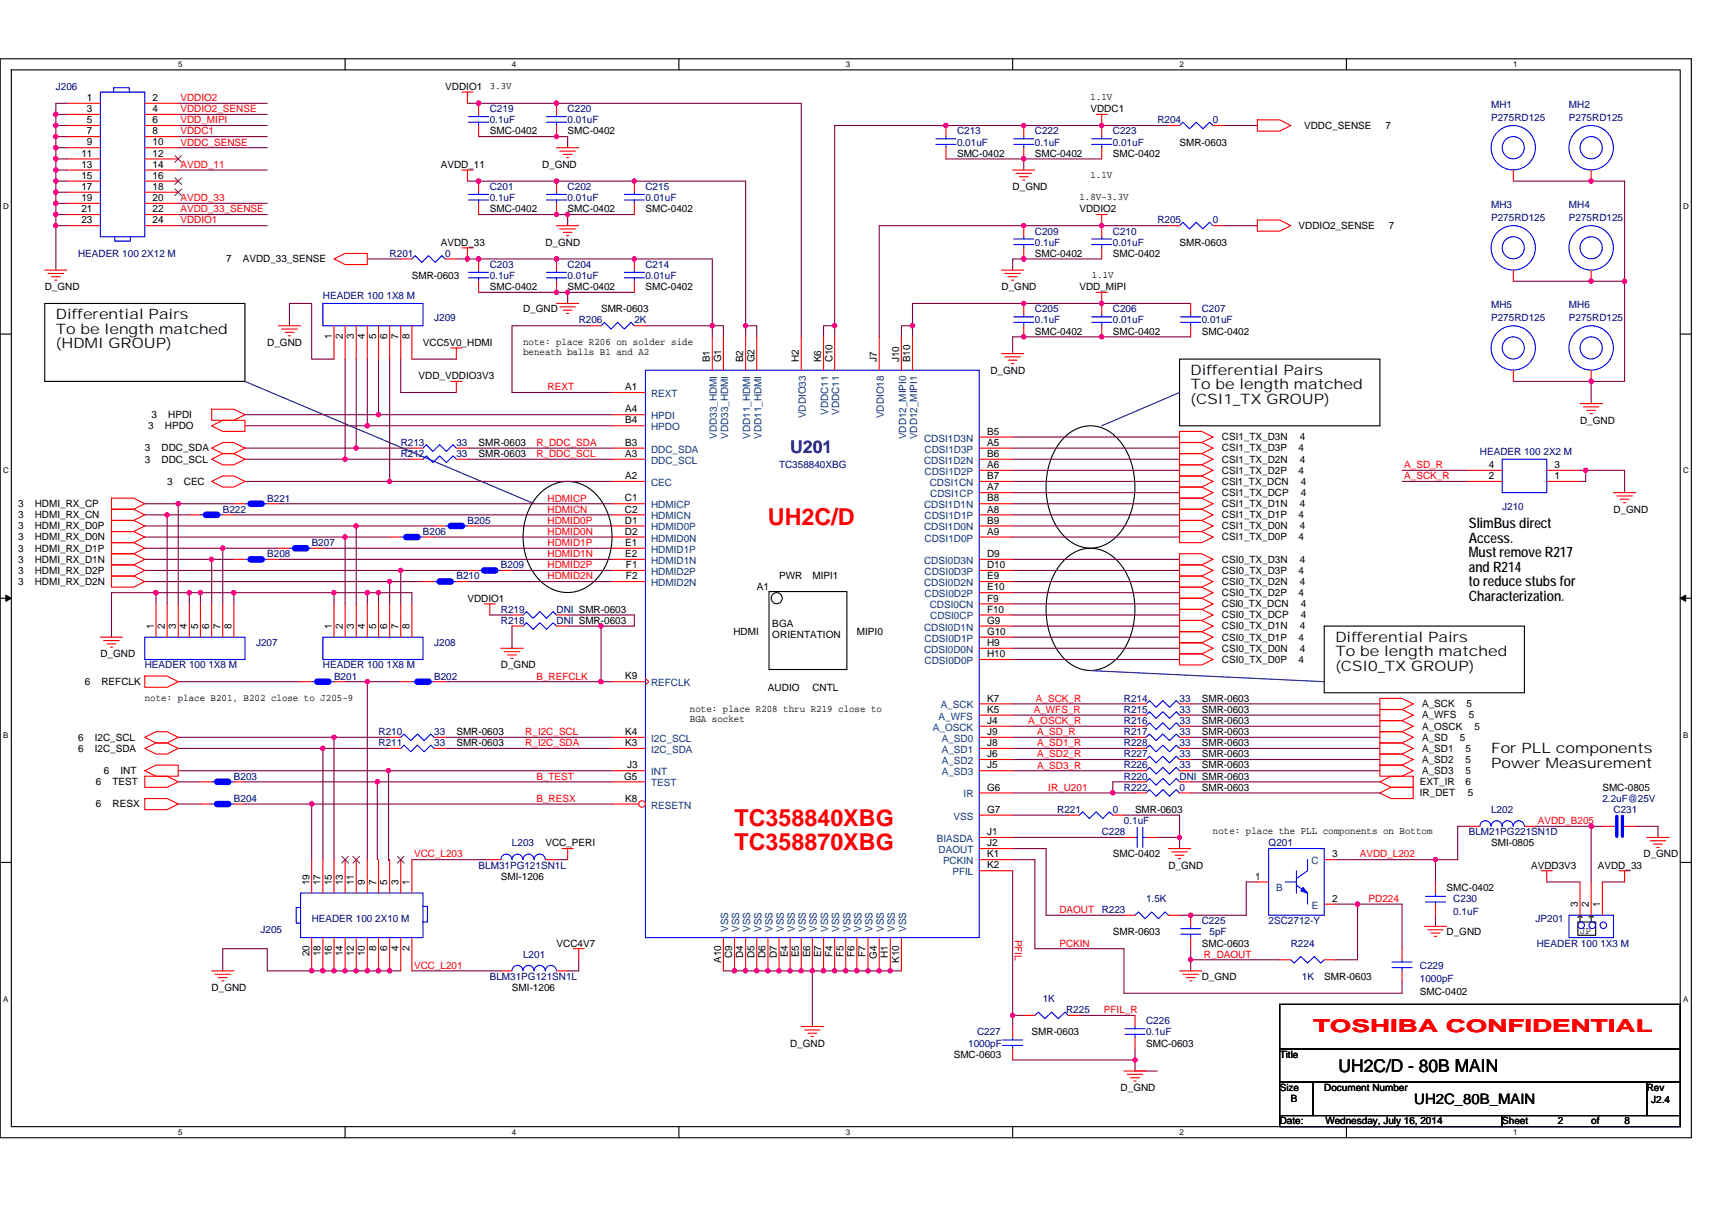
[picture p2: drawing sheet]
<svg xmlns="http://www.w3.org/2000/svg" width="297mm" height="210mm" viewBox="0 0 297 210" stroke-linecap="round" stroke-linejoin="round" font-family="sans-serif">
<defs><g id="words">
<g font-size="4" fill="#f00">
<text x="133.2" y="91.2">UH2C/D</text>
<text x="127.4" y="143.3">TC358840XBG</text>
<text x="127.4" y="147.4">TC358870XBG</text>
</g>
<text font-size="3.1" fill="#000080" x="137.1" y="78.7">U201</text>
<text font-size="3.1" fill="#f00" x="227.8" y="179">TOSHIBA CONFIDENTIAL</text>
<text font-size="3.1" x="232.3" y="186.1">UH2C/D - 80B MAIN</text>
<g font-size="2.5">
<text x="9.7" y="55.4">Differential Pairs</text>
<text x="9.7" y="57.9">To be length matched</text>
<text x="9.7" y="60.4">(HDMI GROUP)</text>
<text x="206.6" y="65.1">Differential Pairs</text>
<text x="206.6" y="67.6">To be length matched</text>
<text x="206.6" y="70.1">(CSI1_TX GROUP)</text>
<text x="254.8" y="91.6">SlimBus direct</text>
<text x="254.8" y="94.1">Access.</text>
<text x="254.8" y="96.7">Must remove R217</text>
<text x="254.8" y="99.2">and R214</text>
<text x="254.8" y="101.7">to reduce stubs for</text>
<text x="254.8" y="104.2">Characterization.</text>
<text x="231.7" y="111.4">Differential Pairs</text>
<text x="231.7" y="113.9">To be length matched</text>
<text x="231.7" y="116.4">(CSI0_TX GROUP)</text>
<text x="258.7" y="130.7">For PLL components</text>
<text x="258.7" y="133.2">Power Measurement</text>
<text x="245.4" y="191.6">UH2C_80B_MAIN</text>
</g>
<g font-size="1.7" fill="#000080">
<text x="9.7" y="15.6">J206</text>
<text x="85" y="19.5">C219</text>
<text x="85" y="21.4">0.1uF</text>
<text x="98.5" y="19.5">C220</text>
<text x="98.5" y="21.4">0.01uF</text>
<text x="166" y="23.3">C213</text>
<text x="179.6" y="23.3">C222</text>
<text x="193.1" y="23.3">C223</text>
<text x="200.8" y="21.4">R204</text>
<text x="210.5" y="21.4">0</text>
<text x="258.7" y="18.7">MH1</text>
<text x="258.7" y="21">P275RD125</text>
<text x="272.2" y="18.7">MH2</text>
<text x="272.2" y="21">P275RD125</text>
<text x="166" y="25.3">0.01uF</text>
<text x="179.6" y="25.3">0.1uF</text>
<text x="193.1" y="25.3">0.01uF</text>
<text x="85" y="33">C201</text>
<text x="85" y="34.9">0.1uF</text>
<text x="98.5" y="33">C202</text>
<text x="98.5" y="34.9">0.01uF</text>
<text x="112" y="33">C215</text>
<text x="112" y="34.9">0.01uF</text>
<text x="179.6" y="40.7">C209</text>
<text x="193.1" y="40.7">C210</text>
<text x="200.8" y="38.8">R205</text>
<text x="210.5" y="38.8">0</text>
<text x="258.7" y="36.1">MH3</text>
<text x="258.7" y="38.4">P275RD125</text>
<text x="272.2" y="36.1">MH4</text>
<text x="272.2" y="38.4">P275RD125</text>
<text x="13.5" y="44.6">HEADER 100 2X12 M</text>
<text x="67.6" y="44.6">R201</text>
<text x="77.3" y="44.6">0</text>
<text x="85" y="46.5">C203</text>
<text x="98.5" y="46.5">C204</text>
<text x="112" y="46.5">C214</text>
<text x="179.6" y="42.6">0.1uF</text>
<text x="193.1" y="42.6">0.01uF</text>
<text x="56" y="51.9">HEADER 100 1X8 M</text>
<text x="85" y="48.4">0.1uF</text>
<text x="98.5" y="48.4">0.01uF</text>
<text x="112" y="48.4">0.01uF</text>
<text x="258.7" y="53.4">MH5</text>
<text x="272.2" y="53.4">MH6</text>
<text x="75.3" y="55.8">J209</text>
<text x="100.4" y="56.1">R206</text>
<text x="110.1" y="56.1">2K</text>
<text x="179.6" y="54.2">C205</text>
<text x="179.6" y="56.1">0.1uF</text>
<text x="193.1" y="54.2">C206</text>
<text x="193.1" y="56.1">0.01uF</text>
<text x="208.5" y="54.2">C207</text>
<text x="208.5" y="56.1">0.01uF</text>
<text x="258.7" y="55.8">P275RD125</text>
<text x="272.2" y="55.8">P275RD125</text>
<text x="69.5" y="77.4">R213</text>
<text x="79.2" y="77.4">33</text>
<text x="69.5" y="79.3">R212</text>
<text x="79.2" y="79.3">33</text>
<text x="135.2" y="81.2">TC358840XBG</text>
<text x="256.8" y="78.9">HEADER 100 2X2 M</text>
<text x="38.6" y="89">B222</text>
<text x="46.4" y="87">B221</text>
<text x="260.6" y="88.6">J210</text>
<text x="54.1" y="94.7">B207</text>
<text x="73.4" y="92.8">B206</text>
<text x="81.1" y="90.9">B205</text>
<text x="46.4" y="96.7">B208</text>
<text x="79.2" y="100.5">B210</text>
<text x="86.9" y="98.6">B209</text>
<text x="86.9" y="106.3">R219</text>
<text x="96.6" y="106.3">DNI SMR-0603</text>
<text x="44.4" y="112.1">J207</text>
<text x="75.3" y="112.1">J208</text>
<text x="86.9" y="108.3">R218</text>
<text x="96.6" y="108.3">DNI SMR-0603</text>
<text x="25.1" y="116">HEADER 100 1X8 M</text>
<text x="56" y="116">HEADER 100 1X8 M</text>
<text x="58" y="117.9">B201</text>
<text x="75.3" y="117.9">B202</text>
<text x="195" y="125.6">R216</text>
<text x="195" y="121.8">R214</text>
<text x="195" y="123.7">R215</text>
<text x="204.7" y="125.6">33</text>
<text x="204.7" y="121.8">33</text>
<text x="204.7" y="123.7">33</text>
<text x="65.7" y="129.5">R211</text>
<text x="65.7" y="127.6">R210</text>
<text x="75.3" y="129.5">33</text>
<text x="75.3" y="127.6">33</text>
<text x="195" y="131.4">R227</text>
<text x="195" y="129.5">R228</text>
<text x="195" y="127.6">R217</text>
<text x="204.7" y="131.4">33</text>
<text x="204.7" y="129.5">33</text>
<text x="204.7" y="127.6">33</text>
<text x="40.6" y="135.3">B203</text>
<text x="195" y="137.2">R222</text>
<text x="195" y="135.3">R220</text>
<text x="195" y="133.3">R226</text>
<text x="204.7" y="137.2">0</text>
<text x="204.7" y="135.3">DNI SMR-0603</text>
<text x="204.7" y="133.3">33</text>
<text x="40.6" y="139.1">B204</text>
<text x="183.4" y="141.1">R221</text>
<text x="193.1" y="141.1">0</text>
<text x="195" y="143">0.1uF</text>
<text x="258.7" y="141.1">L202</text>
<text x="278" y="139.1">2.2uF@25V</text>
<text x="279.9" y="141.1">C231</text>
<text x="88.8" y="146.9">L203</text>
<text x="191.2" y="144.9">C228</text>
<text x="220.1" y="146.9">Q201</text>
<text x="254.8" y="144.9">BLM21PG221SN1D</text>
<text x="83" y="150.7">BLM31PG121SN1L</text>
<text x="45.2" y="161.9">J205</text>
<text x="54.1" y="160">HEADER 100 2X10 M</text>
<text x="191.2" y="158.5">R223</text>
<text x="198.9" y="156.5">1.5K</text>
<text x="208.5" y="160.4">C225</text>
<text x="220.1" y="160.4">2SC2712-Y</text>
<text x="252.2" y="156.5">C230</text>
<text x="252.2" y="158.8">0.1uF</text>
<text x="266.4" y="160">JP201</text>
<text x="90.8" y="166.2">L201</text>
<text x="209.9" y="162.3">5pF</text>
<text x="224" y="164.3">R224</text>
<text x="266.6" y="164.3">HEADER 100 1X3 M</text>
<text x="85" y="170">BLM31PG121SN1L</text>
<text x="180.9" y="173.9">1K</text>
<text x="225.9" y="170">1K</text>
<text x="246.4" y="168.1">C229</text>
<text x="246.4" y="170.4">1000pF</text>
<text x="169.5" y="179.7">C227</text>
<text x="185" y="175.8">R225</text>
<text x="198.9" y="177.8">C226</text>
<text x="198.9" y="179.7">0.1uF</text>
<text x="168" y="181.6">1000pF</text>
</g>
<g font-size="1.7">
<text x="15.1" y="17.5">1</text>
<text x="26.5" y="17.5">2</text>
<text x="77.3" y="15.6">VDDIO1</text>
<text x="85" y="15.4">3.3V</text>
<text x="189.2" y="17.4">1.1V</text>
<text x="15.1" y="19.5">3</text>
<text x="15.1" y="21.4">5</text>
<text x="15.1" y="23.3">7</text>
<text x="26.5" y="19.5">4</text>
<text x="26.5" y="21.4">6</text>
<text x="26.5" y="23.3">8</text>
<text x="85" y="23.3">SMC-0402</text>
<text x="98.5" y="23.3">SMC-0402</text>
<text x="189.2" y="19.5">VDDC1</text>
<text x="226.3" y="22.4">VDDC_SENSE</text>
<text x="240.4" y="22.4">7</text>
<text x="14.1" y="27.2">11</text>
<text x="14.1" y="29.1">13</text>
<text x="15.1" y="25.2">9</text>
<text x="26.5" y="25.2">10</text>
<text x="26.5" y="27.2">12</text>
<text x="26.5" y="29.1">14</text>
<text x="76.5" y="29.1">AVDD_11</text>
<text x="94" y="29.1">D_GND</text>
<text x="166" y="27.2">SMC-0402</text>
<text x="179.6" y="27.2">SMC-0402</text>
<text x="193.1" y="27.2">SMC-0402</text>
<text x="204.7" y="25.3">SMR-0603</text>
<text x="14.1" y="31">15</text>
<text x="14.1" y="33">17</text>
<text x="14.1" y="34.9">19</text>
<text x="26.5" y="31">16</text>
<text x="26.5" y="33">18</text>
<text x="26.5" y="34.9">20</text>
<text x="175.7" y="33">D_GND</text>
<text x="187.3" y="34.7">1.8V-3.3V</text>
<text x="189.2" y="30.9">1.1V</text>
<text x="14.1" y="36.8">21</text>
<text x="14.1" y="38.8">23</text>
<text x="26.5" y="36.8">22</text>
<text x="26.5" y="38.8">24</text>
<text x="85" y="36.8">SMC-0402</text>
<text x="98.5" y="36.8">SMC-0402</text>
<text x="112" y="36.8">SMC-0402</text>
<text x="187.3" y="36.8">VDDIO2</text>
<text x="225.3" y="39.7">VDDIO2_SENSE</text>
<text x="241" y="39.7">7</text>
<text x="39.2" y="45.5">7</text>
<text x="42.1" y="45.5">AVDD_33_SENSE</text>
<text x="76.5" y="42.6">AVDD_33</text>
<text x="94.6" y="42.6">D_GND</text>
<text x="179.6" y="44.6">SMC-0402</text>
<text x="193.1" y="44.6">SMC-0402</text>
<text x="204.7" y="42.6">SMR-0603</text>
<text x="7.8" y="50.4">D_GND</text>
<text x="71.5" y="48.4">SMR-0603</text>
<text x="85" y="50.4">SMC-0402</text>
<text x="98.5" y="50.4">SMC-0402</text>
<text x="112" y="50.4">SMC-0402</text>
<text x="173.8" y="50.4">D_GND</text>
<text x="187.3" y="50.4">VDD_MIPI</text>
<text x="189.4" y="48.3">1.1V</text>
<text x="57.5" y="58.8" transform="rotate(-90 57.5 58.8)">1</text>
<text x="59.5" y="58.8" transform="rotate(-90 59.5 58.8)">2</text>
<text x="61.4" y="58.8" transform="rotate(-90 61.4 58.8)">3</text>
<text x="63.3" y="58.8" transform="rotate(-90 63.3 58.8)">4</text>
<text x="65.3" y="58.8" transform="rotate(-90 65.3 58.8)">5</text>
<text x="67.2" y="58.8" transform="rotate(-90 67.2 58.8)">6</text>
<text x="69.1" y="58.8" transform="rotate(-90 69.1 58.8)">7</text>
<text x="71.1" y="58.8" transform="rotate(-90 71.1 58.8)">8</text>
<text x="90.8" y="54.2">D_GND</text>
<text x="90.8" y="59.8">note: place R206 on solder side</text>
<text x="104.3" y="54.2">SMR-0603</text>
<text x="179.6" y="58.1">SMC-0402</text>
<text x="193.1" y="58.1">SMC-0402</text>
<text x="208.5" y="58.1">SMC-0402</text>
<text x="46.4" y="60">D_GND</text>
<text x="72.6" y="65.8">VDD_VDDIO3V3</text>
<text x="73.4" y="60">VCC5V0_HDMI</text>
<text x="90.8" y="61.6">beneath balls B1 and A2</text>
<text x="123.2" y="62.9" transform="rotate(-90 123.2 62.9)">B1</text>
<text x="125.1" y="62.9" transform="rotate(-90 125.1 62.9)">G1</text>
<text x="129" y="62.9" transform="rotate(-90 129 62.9)">B2</text>
<text x="130.9" y="62.9" transform="rotate(-90 130.9 62.9)">G2</text>
<text x="138.6" y="62.9" transform="rotate(-90 138.6 62.9)">H2</text>
<text x="142.5" y="62.9" transform="rotate(-90 142.5 62.9)">K6</text>
<text x="144.4" y="62.9" transform="rotate(-90 144.4 62.9)">C10</text>
<text x="152.1" y="62.9" transform="rotate(-90 152.1 62.9)">J7</text>
<text x="156" y="62.9" transform="rotate(-90 156 62.9)">J10</text>
<text x="157.9" y="62.9" transform="rotate(-90 157.9 62.9)">B10</text>
<text x="171.8" y="64.8">D_GND</text>
<text x="108.5" y="71.6">A4</text>
<text x="108.5" y="67.7">A1</text>
<text x="25.7" y="74.5">3</text>
<text x="26.3" y="72.6">3</text>
<text x="28.6" y="74.5">HPDO</text>
<text x="29.2" y="72.6">HPDI</text>
<text x="83" y="77.4">SMR-0603</text>
<text x="108.5" y="77.4">B3</text>
<text x="108.5" y="73.5">B4</text>
<text x="171.3" y="75.4">B5</text>
<text x="171.3" y="77.4">A5</text>
<text x="212" y="76.4">CSI1_TX_D3N</text>
<text x="225.5" y="76.4">4</text>
<text x="274.1" y="73.5">D_GND</text>
<text x="25.1" y="78.3">3</text>
<text x="25.1" y="80.3">3</text>
<text x="28" y="78.3">DDC_SDA</text>
<text x="28" y="80.3">DDC_SCL</text>
<text x="83" y="79.3">SMR-0603</text>
<text x="108.5" y="83.1">A2</text>
<text x="108.5" y="79.3">A3</text>
<text x="171.3" y="79.3">B6</text>
<text x="171.3" y="83.1">B7</text>
<text x="171.3" y="81.2">A6</text>
<text x="212" y="78.3">CSI1_TX_D3P</text>
<text x="212" y="82.2">CSI1_TX_D2P</text>
<text x="212" y="80.3">CSI1_TX_D2N</text>
<text x="225.3" y="78.3">4</text>
<text x="225.3" y="82.2">4</text>
<text x="225.5" y="80.3">4</text>
<text x="258.3" y="83.1">2</text>
<text x="258.3" y="81.2">4</text>
<text x="269.7" y="83.1">1</text>
<text x="269.7" y="81.2">3</text>
<text x="3.1" y="88">3</text>
<text x="3.1" y="89.9">3</text>
<text x="6" y="88">HDMI_RX_CP</text>
<text x="6" y="89.9">HDMI_RX_CN</text>
<text x="29" y="84.1">3</text>
<text x="31.9" y="84.1">CEC</text>
<text x="108.4" y="87">C1</text>
<text x="108.4" y="88.9">C2</text>
<text x="171.3" y="85.1">A7</text>
<text x="171.3" y="87">B8</text>
<text x="171.3" y="88.9">A8</text>
<text x="212" y="84.1">CSl1_TX_DCN</text>
<text x="212" y="86.1">CSI1_TX_DCP</text>
<text x="212" y="88">CSI1_TX_D1N</text>
<text x="212" y="89.9">CSI1_TX_D1P</text>
<text x="225.3" y="89.9">4</text>
<text x="225.5" y="88">4</text>
<text x="225.7" y="84.1">4</text>
<text x="225.7" y="86.1">4</text>
<text x="279.9" y="89">D_GND</text>
<text x="3.1" y="91.9">3</text>
<text x="3.1" y="93.8">3</text>
<text x="3.1" y="95.7">3</text>
<text x="6" y="91.9">HDMI_RX_D0P</text>
<text x="6" y="93.8">HDMI_RX_D0N</text>
<text x="6" y="95.7">HDMI_RX_D1P</text>
<text x="108.4" y="90.9">D1</text>
<text x="108.4" y="92.8">D2</text>
<text x="108.5" y="94.7">E1</text>
<text x="171.3" y="90.9">B9</text>
<text x="171.3" y="92.8">A9</text>
<text x="212" y="93.8">CSI1_TX_D0P</text>
<text x="212" y="91.9">CSI1_TX_D0N</text>
<text x="225.3" y="93.8">4</text>
<text x="225.5" y="91.9">4</text>
<text x="3.1" y="99.6">3</text>
<text x="3.1" y="101.5">3</text>
<text x="3.1" y="97.6">3</text>
<text x="6" y="99.6">HDMI_RX_D2P</text>
<text x="6" y="101.5">HDMI_RX_D2N</text>
<text x="6" y="97.6">HDMI_RX_D1N</text>
<text x="108.5" y="96.7">E2</text>
<text x="108.6" y="98.6">F1</text>
<text x="108.6" y="100.5">F2</text>
<text x="135.2" y="100.5">PWR</text>
<text x="140.9" y="100.5">MIPI1</text>
<text x="171.3" y="96.7">D9</text>
<text x="171.3" y="100.5">E9</text>
<text x="171.3" y="98.6">D10</text>
<text x="212" y="97.6">CSI0_TX_D3N</text>
<text x="212" y="101.5">CSI0_TX_D2N</text>
<text x="212" y="99.6">CSI0_TX_D3P</text>
<text x="225.3" y="99.6">4</text>
<text x="225.5" y="97.6">4</text>
<text x="225.5" y="101.5">4</text>
<text x="81.1" y="104.4">VDDIO1</text>
<text x="131.3" y="102.5">A1</text>
<text x="171.3" y="106.3">F10</text>
<text x="171.3" y="104.4">F9</text>
<text x="171.3" y="102.4">E10</text>
<text x="212" y="105.4">CSl0_TX_DCN</text>
<text x="212" y="107.3">CSI0_TX_DCP</text>
<text x="212" y="103.4">CSI0_TX_D2P</text>
<text x="225.3" y="103.4">4</text>
<text x="225.7" y="105.4">4</text>
<text x="225.7" y="107.3">4</text>
<text x="26.7" y="109.2" transform="rotate(-90 26.7 109.2)">1</text>
<text x="28.6" y="109.2" transform="rotate(-90 28.6 109.2)">2</text>
<text x="30.5" y="109.2" transform="rotate(-90 30.5 109.2)">3</text>
<text x="32.4" y="109.2" transform="rotate(-90 32.4 109.2)">4</text>
<text x="34.4" y="109.2" transform="rotate(-90 34.4 109.2)">5</text>
<text x="36.3" y="109.2" transform="rotate(-90 36.3 109.2)">6</text>
<text x="38.2" y="109.2" transform="rotate(-90 38.2 109.2)">7</text>
<text x="40.2" y="109.2" transform="rotate(-90 40.2 109.2)">8</text>
<text x="57.5" y="109.2" transform="rotate(-90 57.5 109.2)">1</text>
<text x="59.5" y="109.2" transform="rotate(-90 59.5 109.2)">2</text>
<text x="61.4" y="109.2" transform="rotate(-90 61.4 109.2)">3</text>
<text x="63.3" y="109.2" transform="rotate(-90 63.3 109.2)">4</text>
<text x="65.3" y="109.2" transform="rotate(-90 65.3 109.2)">5</text>
<text x="67.2" y="109.2" transform="rotate(-90 67.2 109.2)">6</text>
<text x="69.1" y="109.2" transform="rotate(-90 69.1 109.2)">7</text>
<text x="71.1" y="109.2" transform="rotate(-90 71.1 109.2)">8</text>
<text x="127.3" y="110.2">HDMI</text>
<text x="134" y="108.8">BGA</text>
<text x="134" y="110.6">ORIENTATION</text>
<text x="148.7" y="110.2">MIPI0</text>
<text x="171.3" y="108.2">G9</text>
<text x="171.3" y="112.1">H9</text>
<text x="171.3" y="110.2">G10</text>
<text x="212" y="109.2">CSI0_TX_D1N</text>
<text x="212" y="111.2">CSI0_TX_D1P</text>
<text x="212" y="113.1">CSI0_TX_D0N</text>
<text x="225.3" y="111.2">4</text>
<text x="225.5" y="109.2">4</text>
<text x="225.5" y="113.1">4</text>
<text x="14.7" y="118.9">6</text>
<text x="17.4" y="114">D_GND</text>
<text x="17.6" y="118.9">REFCLK</text>
<text x="86.9" y="116">D_GND</text>
<text x="108.5" y="117.9">K9</text>
<text x="133.2" y="119.8">AUDIO</text>
<text x="140.9" y="119.8">CNTL</text>
<text x="171.3" y="114">H10</text>
<text x="212" y="115">CSI0_TX_D0P</text>
<text x="225.3" y="115">4</text>
<text x="25.1" y="121.6">note: place B201, B202 close to J205-9</text>
<text x="119.7" y="123.5">note: place R208 thru R219 close to</text>
<text x="119.7" y="125.3">BGA socket</text>
<text x="171.3" y="121.8">K7</text>
<text x="171.3" y="123.7">K5</text>
<text x="171.3" y="125.6">J4</text>
<text x="208.5" y="125.6">SMR-0603</text>
<text x="208.5" y="121.8">SMR-0603</text>
<text x="208.5" y="123.7">SMR-0603</text>
<text x="246.7" y="124.7">A_WFS</text>
<text x="246.7" y="122.7">A_SCK</text>
<text x="254.5" y="122.7">5</text>
<text x="254.8" y="124.7">5</text>
<text x="13.5" y="130.5">6</text>
<text x="13.5" y="128.5">6</text>
<text x="16.4" y="130.5">I2C_SDA</text>
<text x="16.4" y="128.5">I2C_SCL</text>
<text x="79.2" y="129.5">SMR-0603</text>
<text x="79.2" y="127.6">SMR-0603</text>
<text x="108.5" y="127.6">K4</text>
<text x="108.5" y="129.5">K3</text>
<text x="171.3" y="131.4">J6</text>
<text x="171.3" y="129.5">J8</text>
<text x="171.3" y="127.6">J9</text>
<text x="208.5" y="131.4">SMR-0603</text>
<text x="208.5" y="129.5">SMR-0603</text>
<text x="208.5" y="127.6">SMR-0603</text>
<text x="246.7" y="128.5">A_SD</text>
<text x="246.7" y="126.6">A_OSCK</text>
<text x="246.7" y="130.5">A_SD1</text>
<text x="253.3" y="128.5">5</text>
<text x="254.3" y="130.5">5</text>
<text x="255.8" y="126.6">5</text>
<text x="16.6" y="136.2">6</text>
<text x="18" y="134.3">6</text>
<text x="19.5" y="136.2">TEST</text>
<text x="20.9" y="134.3">INT</text>
<text x="108.3" y="135.3">G5</text>
<text x="108.8" y="133.4">J3</text>
<text x="171.3" y="137.2">G6</text>
<text x="171.3" y="133.4">J5</text>
<text x="208.5" y="137.2">SMR-0603</text>
<text x="208.5" y="133.3">SMR-0603</text>
<text x="246.4" y="136.2">EXT_IR</text>
<text x="246.7" y="134.3">A_SD3</text>
<text x="246.7" y="132.4">A_SD2</text>
<text x="254.3" y="134.3">5</text>
<text x="254.3" y="132.4">5</text>
<text x="254.3" y="136.2">6</text>
<text x="278" y="137.2">SMC-0805</text>
<text x="16.6" y="140.1">6</text>
<text x="19.5" y="140.1">RESX</text>
<text x="108.5" y="139.1">K8</text>
<text x="171.3" y="141.1">G7</text>
<text x="196.9" y="141.1">SMR-0603</text>
<text x="246.4" y="138.2">IR_DET</text>
<text x="254.7" y="138.2">5</text>
<text x="94.6" y="146.9">VCC_PERI</text>
<text x="171.3" y="144.9">J1</text>
<text x="171.3" y="146.9">J2</text>
<text x="171.3" y="148.8">K1</text>
<text x="193.1" y="148.8">SMC-0402</text>
<text x="210.5" y="144.8">note: place the PLL components on Bottom</text>
<text x="231.1" y="148.8">3</text>
<text x="258.7" y="146.9">SMI-0805</text>
<text x="285.2" y="148.8">D_GND</text>
<text x="53.7" y="153.6" transform="rotate(-90 53.7 153.6)">19</text>
<text x="55.6" y="153.6" transform="rotate(-90 55.6 153.6)">17</text>
<text x="57.5" y="153.6" transform="rotate(-90 57.5 153.6)">15</text>
<text x="59.5" y="153.6" transform="rotate(-90 59.5 153.6)">13</text>
<text x="61.4" y="153.6" transform="rotate(-90 61.4 153.6)">11</text>
<text x="63.3" y="153.6" transform="rotate(-90 63.3 153.6)">9</text>
<text x="65.3" y="153.6" transform="rotate(-90 65.3 153.6)">7</text>
<text x="67.2" y="153.6" transform="rotate(-90 67.2 153.6)">5</text>
<text x="69.1" y="153.6" transform="rotate(-90 69.1 153.6)">3</text>
<text x="71.1" y="153.6" transform="rotate(-90 71.1 153.6)">1</text>
<text x="86.9" y="152.7">SMI-1206</text>
<text x="171.3" y="150.7">K2</text>
<text x="202.7" y="150.7">D_GND</text>
<text x="217.8" y="152.7">1</text>
<text x="251" y="154.6">SMC-0402</text>
<text x="265.7" y="150.7">AVDD3V3</text>
<text x="277.2" y="150.7">AVDD_33</text>
<text x="231.1" y="156.5">2</text>
<text x="273.7" y="157.5" transform="rotate(-90 273.7 157.5)">3</text>
<text x="275.7" y="157.5" transform="rotate(-90 275.7 157.5)">2</text>
<text x="277.6" y="157.5" transform="rotate(-90 277.6 157.5)">1</text>
<text x="53.7" y="166" transform="rotate(-90 53.7 166)">20</text>
<text x="55.6" y="166" transform="rotate(-90 55.6 166)">18</text>
<text x="57.5" y="166" transform="rotate(-90 57.5 166)">16</text>
<text x="59.5" y="166" transform="rotate(-90 59.5 166)">14</text>
<text x="61.4" y="166" transform="rotate(-90 61.4 166)">12</text>
<text x="63.3" y="166" transform="rotate(-90 63.3 166)">10</text>
<text x="65.3" y="165" transform="rotate(-90 65.3 165)">8</text>
<text x="67.2" y="165" transform="rotate(-90 67.2 165)">6</text>
<text x="69.1" y="165" transform="rotate(-90 69.1 165)">4</text>
<text x="71.1" y="165" transform="rotate(-90 71.1 165)">2</text>
<text x="96.6" y="164.3">VCC4V7</text>
<text x="125.1" y="167.1" transform="rotate(-90 125.1 167.1)">A10</text>
<text x="127" y="166.3" transform="rotate(-90 127 166.3)">C9</text>
<text x="129" y="166.3" transform="rotate(-90 129 166.3)">D4</text>
<text x="130.9" y="166.3" transform="rotate(-90 130.9 166.3)">D5</text>
<text x="132.8" y="166.3" transform="rotate(-90 132.8 166.3)">D6</text>
<text x="134.8" y="166.3" transform="rotate(-90 134.8 166.3)">D7</text>
<text x="136.7" y="166.2" transform="rotate(-90 136.7 166.2)">E4</text>
<text x="138.6" y="166.2" transform="rotate(-90 138.6 166.2)">E5</text>
<text x="140.5" y="166.2" transform="rotate(-90 140.5 166.2)">E6</text>
<text x="142.5" y="166.2" transform="rotate(-90 142.5 166.2)">E7</text>
<text x="144.4" y="166.1" transform="rotate(-90 144.4 166.1)">F4</text>
<text x="146.3" y="166.1" transform="rotate(-90 146.3 166.1)">F5</text>
<text x="148.3" y="166.1" transform="rotate(-90 148.3 166.1)">F6</text>
<text x="150.2" y="166.1" transform="rotate(-90 150.2 166.1)">F7</text>
<text x="152.1" y="166.3" transform="rotate(-90 152.1 166.3)">G4</text>
<text x="154.1" y="166.3" transform="rotate(-90 154.1 166.3)">H1</text>
<text x="156" y="167.1" transform="rotate(-90 156 167.1)">K10</text>
<text x="193.1" y="162.3">SMR-0603</text>
<text x="208.5" y="164.3">SMC-0603</text>
<text x="251" y="162.3">D_GND</text>
<text x="274.1" y="162.1">JP</text>
<text x="36.7" y="172">D_GND</text>
<text x="88.8" y="172">SMI-1206</text>
<text x="208.5" y="170">D_GND</text>
<text x="229.8" y="170">SMR-0603</text>
<text x="246.4" y="172.7">SMC-0402</text>
<text x="179" y="179.7">SMR-0603</text>
<text x="137.1" y="181.6">D_GND</text>
<text x="165.5" y="183.6">SMC-0603</text>
<text x="198.9" y="181.6">SMC-0603</text>
<text x="222" y="183.6">Title</text>
<text x="194.4" y="189.3">D_GND</text>
<text x="222" y="189.3">Size</text>
<text x="224" y="191.3">B</text>
<text x="229.8" y="189.3">Document Number</text>
<text x="285.7" y="189.3">Rev</text>
<text x="286.5" y="191.5">J2.4</text>
<text x="222" y="195.1">Date:</text>
<text x="230" y="195.1">Wednesday, July 16, 2014</text>
<text x="260.6" y="195.1">Sheet</text>
<text x="270.3" y="195.1">2</text>
<text x="276.1" y="195.1">of</text>
<text x="281.9" y="195.1">8</text>
</g>
<g font-size="1.7" fill="#f00">
<text x="31.3" y="17.5">VDDIO2</text>
<text x="31.3" y="19.5">VDDIO2_SENSE</text>
<text x="31.3" y="23.3">VDDC1</text>
<text x="31.3" y="21.4">VDD_MIPI</text>
<text x="31.3" y="29.1">AVDD_11</text>
<text x="31.3" y="25.3">VDDC_SENSE</text>
<text x="31.3" y="34.9">AVDD_33</text>
<text x="31.3" y="38.8">VDDIO1</text>
<text x="31.3" y="36.9">AVDD_33_SENSE</text>
<text x="95" y="67.7">REXT</text>
<text x="93.1" y="77.4">R_DDC_SDA</text>
<text x="93.1" y="79.3">R_DDC_SCL</text>
<text x="243.6" y="83.2">A_SCK_R</text>
<text x="243.6" y="81.2">A_SD_R</text>
<text x="95" y="87">HDMICP</text>
<text x="95" y="89">HDMICN</text>
<text x="95" y="94.8">HDMID1P</text>
<text x="95" y="92.8">HDMID0N</text>
<text x="95" y="90.9">HDMID0P</text>
<text x="95" y="96.7">HDMID1N</text>
<text x="95" y="98.6">HDMID2P</text>
<text x="95" y="100.5">HDMID2N</text>
<text x="93.1" y="117.9">B_REFCLK</text>
<text x="178.4" y="125.6">A_OSCK_R</text>
<text x="179.4" y="123.7">A_WFS_R</text>
<text x="179.7" y="121.8">A_SCK_R</text>
<text x="91.1" y="129.5">R_I2C_SDA</text>
<text x="91.1" y="127.6">R_I2C_SCL</text>
<text x="179.9" y="127.6">A_SD_R</text>
<text x="179.9" y="129.5">A_SD1_R</text>
<text x="179.9" y="131.4">A_SD2_R</text>
<text x="93.1" y="135.3">B_TEST</text>
<text x="179.9" y="133.4">A_SD3_R</text>
<text x="181.9" y="137.2">IR_U201</text>
<text x="93.1" y="139.1">B_RESX</text>
<text x="266.8" y="143">AVDD_B205</text>
<text x="71.8" y="148.8">VCC_L203</text>
<text x="235.9" y="148.8">AVDD_L202</text>
<text x="183.8" y="158.5">DAOUT</text>
<text x="237.5" y="156.5">PD224</text>
<text x="176.1" y="163.1" transform="rotate(90 176.1 163.1)">PFIL</text>
<text x="183.8" y="164.3">PCKIN</text>
<text x="208.9" y="166.2">R_DAOUT</text>
<text x="71.8" y="168.1">VCC_L201</text>
<text x="191.5" y="175.8">PFIL_R</text>
</g>
<g font-size="1.7" fill="#004080">
<text x="113" y="68.9">REXT</text>
<text x="113" y="74.7">HPDO</text>
<text x="113" y="72.7">HPDI</text>
<text x="124.4" y="76.1" transform="rotate(-90 124.4 76.1)">VDD33_HDMI</text>
<text x="126.3" y="76.1" transform="rotate(-90 126.3 76.1)">VDD33_HDMI</text>
<text x="130.2" y="76.1" transform="rotate(-90 130.2 76.1)">VDD11_HDMI</text>
<text x="132.1" y="76.1" transform="rotate(-90 132.1 76.1)">VDD11_HDMI</text>
<text x="139.8" y="72.6" transform="rotate(-90 139.8 72.6)">VDDIO33</text>
<text x="143.7" y="72" transform="rotate(-90 143.7 72)">VDDC11</text>
<text x="145.6" y="72" transform="rotate(-90 145.6 72)">VDDC11</text>
<text x="153.3" y="72.6" transform="rotate(-90 153.3 72.6)">VDDIO18</text>
<text x="157.2" y="76.2" transform="rotate(-90 157.2 76.2)">VDD12_MIPI0</text>
<text x="159.1" y="76.2" transform="rotate(-90 159.1 76.2)">VDD12_MIPI1</text>
<text x="160.3" y="76.6">CDSI1D3N</text>
<text x="113" y="80.5">DDC_SCL</text>
<text x="113" y="78.5">DDC_SDA</text>
<text x="160.3" y="80.5">CDSI1D2N</text>
<text x="160.4" y="82.4">CDSI1D2P</text>
<text x="160.4" y="78.5">CDSI1D3P</text>
<text x="113" y="84.3">CEC</text>
<text x="113" y="88.2">HDMICP</text>
<text x="160.3" y="88.2">CDSI1D1N</text>
<text x="161.3" y="84.3">CDSI1CN</text>
<text x="161.4" y="86.3">CDSI1CP</text>
<text x="113" y="90.1">HDMICN</text>
<text x="113" y="92.1">HDMID0P</text>
<text x="113" y="94">HDMID0N</text>
<text x="113" y="95.9">HDMID1P</text>
<text x="160.3" y="92.1">CDSI1D0N</text>
<text x="160.4" y="94">CDSI1D0P</text>
<text x="160.4" y="90.1">CDSI1D1P</text>
<text x="113" y="97.9">HDMID1N</text>
<text x="113" y="99.8">HDMID2P</text>
<text x="113" y="101.7">HDMID2N</text>
<text x="160.3" y="97.9">CDSI0D3N</text>
<text x="160.3" y="101.7">CDSI0D2N</text>
<text x="160.4" y="99.8">CDSI0D3P</text>
<text x="160.4" y="103.6">CDSI0D2P</text>
<text x="161.3" y="105.6">CDSI0CN</text>
<text x="161.4" y="107.5">CDSI0CP</text>
<text x="160.3" y="109.4">CDSI0D1N</text>
<text x="160.3" y="113.3">CDSI0D0N</text>
<text x="160.4" y="111.4">CDSI0D1P</text>
<text x="113" y="119.1">REFCLK</text>
<text x="160.4" y="115.2">CDSI0D0P</text>
<text x="162.9" y="124.9">A_WFS</text>
<text x="163.2" y="122.9">A_SCK</text>
<text x="113" y="128.7">I2C_SCL</text>
<text x="113" y="130.7">I2C_SDA</text>
<text x="161.9" y="126.8">A_OSCK</text>
<text x="163.4" y="130.7">A_SD1</text>
<text x="163.4" y="128.7">A_SD0</text>
<text x="113" y="136.5">TEST</text>
<text x="113" y="134.5">INT</text>
<text x="163.4" y="132.6">A_SD2</text>
<text x="163.4" y="134.5">A_SD3</text>
<text x="113" y="140.3">RESETN</text>
<text x="165.4" y="142.2">VSS</text>
<text x="167.2" y="138.4">IR</text>
<text x="162.5" y="146.1">BIASDA</text>
<text x="162.9" y="148">DAOUT</text>
<text x="163.6" y="150">PCKIN</text>
<text x="227.5" y="150">C</text>
<text x="165.2" y="151.9">PFIL</text>
<text x="221.4" y="154.6">B</text>
<text x="126.3" y="161.7" transform="rotate(-90 126.3 161.7)">VSS</text>
<text x="128.2" y="161.7" transform="rotate(-90 128.2 161.7)">VSS</text>
<text x="130.2" y="161.7" transform="rotate(-90 130.2 161.7)">VSS</text>
<text x="132.1" y="161.7" transform="rotate(-90 132.1 161.7)">VSS</text>
<text x="134" y="161.7" transform="rotate(-90 134 161.7)">VSS</text>
<text x="136" y="161.7" transform="rotate(-90 136 161.7)">VSS</text>
<text x="137.9" y="161.7" transform="rotate(-90 137.9 161.7)">VSS</text>
<text x="139.8" y="161.7" transform="rotate(-90 139.8 161.7)">VSS</text>
<text x="141.7" y="161.7" transform="rotate(-90 141.7 161.7)">VSS</text>
<text x="143.7" y="161.7" transform="rotate(-90 143.7 161.7)">VSS</text>
<text x="145.6" y="161.7" transform="rotate(-90 145.6 161.7)">VSS</text>
<text x="147.5" y="161.7" transform="rotate(-90 147.5 161.7)">VSS</text>
<text x="149.5" y="161.7" transform="rotate(-90 149.5 161.7)">VSS</text>
<text x="151.4" y="161.7" transform="rotate(-90 151.4 161.7)">VSS</text>
<text x="153.3" y="161.7" transform="rotate(-90 153.3 161.7)">VSS</text>
<text x="155.3" y="161.7" transform="rotate(-90 155.3 161.7)">VSS</text>
<text x="157.2" y="161.7" transform="rotate(-90 157.2 161.7)">VSS</text>
<text x="227.6" y="157.7">E</text>
</g>
<g font-size="1.4">
<text x="30.9" y="11.7">5</text>
<text x="88.8" y="11.7">4</text>
<text x="146.7" y="11.7">3</text>
<text x="204.7" y="11.7">2</text>
<text x="262.6" y="11.7">1</text>
<text x=".5" y="36.3">D</text>
<text x="292" y="36.3">D</text>
<text x=".5" y="82.1">C</text>
<text x="292" y="82.1">C</text>
<text x=".5" y="128">B</text>
<text x="292" y="128">B</text>
<text x=".5" y="173.8">A</text>
<text x="292" y="173.8">A</text>
<text x="30.9" y="197">5</text>
<text x="88.8" y="197">4</text>
<text x="146.7" y="197">3</text>
<text x="204.7" y="197">2</text>
<text x="262.6" y="197">1</text>
</g>
</g></defs>
<path d="M0 10.2h293.5v187.2h-293.5zM2 12.1h289.5v183.4h-289.5z" fill="none" stroke="#000" stroke-width=".19"/>
<g fill="#fff">
<path d="M30.9 10.4h.8v1.6h-.8z"/>
<path d="M30.9 195.7h.8v1.6h-.8z"/>
</g>
<path d="M59.9 10.2v1.9M59.9 195.5v1.9" fill="none" stroke="#000" stroke-width=".19"/>
<g fill="#fff">
<path d="M88.8 10.4h.8v1.6h-.8z"/>
<path d="M88.8 195.7h.8v1.6h-.8z"/>
</g>
<path d="M117.8 10.2v1.9M117.8 195.5v1.9" fill="none" stroke="#000" stroke-width=".19"/>
<g fill="#fff">
<path d="M146.7 10.4h.8v1.6h-.8z"/>
<path d="M146.7 195.7h.8v1.6h-.8z"/>
</g>
<path d="M175.7 10.2v1.9M175.7 195.5v1.9" fill="none" stroke="#000" stroke-width=".19"/>
<g fill="#fff">
<path d="M204.7 10.4h.7v1.6h-.7z"/>
<path d="M204.7 195.7h.7v1.6h-.7z"/>
</g>
<path d="M233.6 10.2v1.9M233.6 195.5v1.9" fill="none" stroke="#000" stroke-width=".19"/>
<g fill="#fff">
<path d="M262.6 10.4h.7v1.6h-.7z"/>
<path d="M262.6 195.7h.7v1.6h-.7z"/>
<path d="M.5 35.1h1v1.5h-1z"/>
<path d="M292 35.1h1v1.5h-1z"/>
<path d="M.5 80.9h1v1.5h-1z"/>
<path d="M292 80.9h1v1.5h-1z"/>
</g>
<path d="M0 58h2M291.5 58h2" fill="none" stroke="#000" stroke-width=".19"/>
<g fill="#fff">
<path d="M.5 126.7h.9v1.6h-.9z"/>
<path d="M292 126.7h.9v1.6h-.9z"/>
</g>
<path d="M0 103.8h2M291.5 103.8h2" fill="none" stroke="#000" stroke-width=".19"/>
<path d="M1 103.3l1 .5-1 .6zM291.5 103.8l1-.5v1.1z" fill="#000" stroke="#000" stroke-width=".17"/>
<g fill="#fff">
<path d="M.5 172.6h.9v1.5h-.9z"/>
<path d="M292 172.6h.9v1.5h-.9z"/>
</g>
<g fill="none" stroke="#000" stroke-width=".19">
<path d="M7.8 52.7h34.7v13.5h-34.7zM184.5 76.1a6.1 6.1 0 0 1 9.4 0 13.3 13.3 0 0 1 0 16.8 6.2 6.2 0 0 1-9.8-.5 13.4 13.4 0 0 1 .4-16.3zM204.7 62.3h34.7v11.6h-34.7zM93.8 85.5a6.6 6.6 0 0 1 10.1 .9 11.3 11.3 0 0 1-.7 14.4 6.6 6.6 0 0 1-10.2-.8 11.3 11.3 0 0 1 .8-14.5zM184.5 97.4a6.1 6.1 0 0 1 9.4 0 13.3 13.3 0 0 1 0 16.7 6.1 6.1 0 0 1-9.4 0 13.3 13.3 0 0 1 0-16.7zM133.4 102.7h13.5v13.5h-13.5zM229.8 108.6h34.7v11.6h-34.7zM0 149.7h2M273.8 160h3.1v2.3h-3.1zM274.1 158.8l.4 .4M274.1 158.8l-.3 .4M274.1 158.8v1.2"/>
<path d="M276.1 158.8l.4 .4M276.1 158.8l-.4 .4M276.1 158.8v1.2M291.5 149.7h2M222 174.3h69.5v7.7h-69.5zM222 182h69.5v5.8h-69.5zM222 187.8h5.8v5.8h-5.8zM222 193.6h38.6v1.9h-38.6zM227.8 187.8h57.9v5.8h-57.9zM260.6 193.6h30.9v1.9h-30.9zM285.7 187.8h5.8v5.8h-5.8z"/>
<circle cx="134.8" cy="103.8" r=".96"/>
</g>
<path d="M42.5 66.2l50.2 21.2M204.7 68.1l-13.5 5.8M189.2 116.4l40.6 1.9" fill="none" stroke="#0000a0" stroke-width=".19"/>
<g fill="none" stroke="#800040" stroke-width=".19">
<path d="M9.7 19.9h1.9M9.7 19.9v1.9M11.6 17.9h-1.9v2M30.9 17.9h15.5M30.9 19.9h15.5M81.1 17.9h57.9v40.6M9.7 37.2h1.9M9.7 37.2v2h1.9M9.7 27.6h1.9M9.7 29.5h1.9M9.7 21.8h1.9M9.7 23.7h1.9"/>
<path d="M9.7 25.6h1.9M9.7 31.4h1.9M9.7 33.4h1.9M9.7 35.3h1.9M9.7 27.6v1.9M9.7 29.5v1.9M9.7 23.7v1.9M9.7 25.6v2M9.7 31.4v2M9.7 39.2v7.7M9.7 35.3v1.9M9.7 21.8v1.9"/>
<path d="M9.7 33.4v1.9M30.9 29.5h15.5M30.9 39.2h15.5M30.9 23.7h15.5M30.9 25.6h15.5M30.9 21.8h15.5M30.9 35.3h15.5M30.9 37.2h15.5M81.1 31.4h48.3v25.1M83 37.2h15.5M83 23.7h15.5v1.9M98.5 37.2h11.6"/>
<path d="M98.5 37.2v2M164.1 27.6h13.5M177.6 27.6v1.9M177.6 27.6h13.6M202.7 21.8h-57.9v34.7M202.7 39.2h-50.2v19.3M212.4 21.8h5.8M212.4 39.2h5.8M262.6 31.4h19.3v17.4M50.2 56.5v-3.8h3.9v9.6h3.9M63.7 44.9h5.8M79.2 44.9h44.4v11.6"/>
<path d="M98.5 50.7v2M98.5 50.7h11.6M98.5 50.7h-15.5M102.3 56.5h-13.5v11.6h17.4M112 56.5h11.6M123.6 56.5v2M123.6 56.5h1.9v2M129.4 56.5v2M129.4 56.5h1.9v2M144.8 56.5h-1.9v2M144.8 56.5v2M158.3 56.5v2"/>
<path d="M158.3 56.5h-1.9v2M191.2 44.9h-15.5v2M206.6 58.5h-30.9v2.9M206.6 52.7h-48.3v3.8M262.6 48.8h19.3M281.9 48.8v17.4h-19.3M42.5 72h23.2M42.5 73.9h21.2M42.5 79.7h17.4M42.5 77.8h19.3M59.9 62.3v17.4h11.6M61.8 77.8h9.7"/>
<path d="M61.8 62.3v15.5M63.7 62.3v11.6h42.5M65.7 62.3v9.7h40.5M67.6 62.3v21.2h-25.1M69.5 62.3v5.8h9.7M71.5 62.3h7.7M81.1 77.8h25.1M81.1 79.7h25.1M175.7 75.8h29M175.7 77.8h29M175.7 79.7h29M276.1 66.2v3.8"/>
<path d="M25.1 87.4h5.8M25.1 97.1h11.6M25.1 89.3h3.9M25.1 95.1h13.5M25.1 91.3h36.7M25.1 99h44.4M25.1 93.2h34.8M29 89.3h3.8M29 89.3v15.5M30.9 87.4h9.7M30.9 87.4v17.4M36.7 97.1h3.9"/>
<path d="M36.7 97.1v7.7M38.6 95.1h9.7M38.6 95.1v9.7M40.6 89.3h65.6M48.3 87.4h57.9M48.3 97.1h57.9M56 95.1h50.2M59.9 93.2v11.6M59.9 93.2h7.7M61.8 91.3v13.5M61.8 91.3h13.5M67.6 83.5h38.6"/>
<path d="M69.5 99v5.8M69.5 99h11.6M75.3 93.2h30.9M83 91.3h23.2M88.8 99h17.4M175.7 83.5h29M175.7 81.6h29M175.7 85.5h29M175.7 87.4h29M175.7 89.3h29M175.7 93.2h29M175.7 91.3h29"/>
<path d="M175.7 99h29M175.7 97.1h29M243.3 83.5h11.5M243.3 81.6h11.5M274.1 81.6h1M275.1 81.6v1.9h-1M275.1 81.6h6.8v3.9M25.1 100.9h42.5M27.1 102.8h5.7M27.1 102.8v2M27.1 102.8h-7.8v7.8M30.9 118.3h21.3"/>
<path d="M32.8 102.8h2M32.8 102.8v2M34.8 102.8v2M34.8 102.8h5.8M40.6 102.8h17.4M40.6 102.8v2M58 102.8v2M58 102.8h5.7M59.9 118.3h3.8M63.7 102.8v2M63.7 102.8h2M63.7 118.3v30.9"/>
<path d="M63.7 118.3h5.8M65.7 102.8h5.8v2M65.7 102.8v2M67.6 100.9v3.9M67.6 100.9h5.8M77.3 118.3h27M81.1 100.9h25.1M85 106.7h3.8M88.8 108.6v3.9M98.5 108.6h5.8M98.5 106.7h11.6v1.9h-5.8M104.3 108.6v9.7"/>
<path d="M104.3 118.3h1.9M175.7 104.8h29M175.7 108.6h29M175.7 100.9h29M175.7 106.7h29M175.7 102.8h29M175.7 112.5h29M175.7 114.4h29M175.7 110.6h29M30.9 128h27.1v21.2M30.9 139.5h3.9M30.9 135.7h3.9"/>
<path d="M30.9 129.9h25.1v19.3M30.9 133.8h36.5M42.5 135.7h23M42.5 139.5h11.6M54.1 139.5v9.7M54.1 139.5h52.1M56 129.9h11.6M58 128h9.6M77.3 129.9h28.9M77.3 128h28.9M106.2 133.8h-38.8v15.6M106.2 135.7h-40.7v13.5"/>
<path d="M175.7 128h21.2M175.7 122.2h21.2M175.7 124.1h21.2M175.7 126h21.2M175.7 129.9h21.2M175.7 131.8h21.2M175.7 133.8h21.2M175.7 137.6h17.4M193.1 137.6h3.8M196.9 135.7h-3.8v1.9M206.6 122.2h32.8M206.6 126h32.8"/>
<path d="M206.6 124.1h32.8M206.6 137.6h32.8M206.6 135.7h32.8M206.6 128h32.8M206.6 133.8h32.8M206.6 129.9h32.8M206.6 131.8h32.8M71.5 149.2h13.5M96.6 149.2h1.9M175.7 147.3h5.8v11.5h13.5M175.7 145.3h19.3M175.7 149.2h3.9v15.4h15.4v7.8h48.3v-2"/>
<path d="M175.7 141.5h9.7M175.7 151.1v25.1M195 141.5h9.7v3.8M200.8 145.3h3.9M204.7 145.3v2M218.2 153.1h-2v5.7h-11.5M231.7 149.2h17.4M231.7 156.9h3.8M235.5 156.9v9.7h-3.8M235.5 156.9h7.8v7.7M249.1 158.8v2M249.1 149.2v3.9"/>
<path d="M254.8 143.4h-1.9v5.8h-3.8M266.4 143.4h9.7M268.4 153.1h5.7M276.1 143.4v9.7M276.1 143.4h1.9M278 153.1h3.9M283.8 143.4h3.9v1.9M38.6 168.5v-3.9h7.8v3.9h23.1M71.5 168.5h15.4M100.4 166.6v1.9h-1.9M125.5 168.5h15.4M140.9 168.5h15.5"/>
<path d="M140.9 168.5v9.6M177.6 176.2h-1.9v1.9M187.3 176.2h9.6M206.6 166.6h15.4M206.6 166.6v1.9M206.6 164.6v2M175.7 183.9h21.2M196.9 182v1.9M196.9 183.9v2h3.9"/>
</g>
<g fill="#f0f" stroke="#f0f" stroke-width=".19">
<circle cx="98.5" cy="37.2" r=".38"/>
<circle cx="110" cy="44.9" r=".38"/>
<circle cx="177.6" cy="44.9" r=".38"/>
<circle cx="96.5" cy="37.2" r=".38"/>
<circle cx="110" cy="31.4" r=".38"/>
<circle cx="96.5" cy="17.9" r=".38"/>
<circle cx="276.1" cy="31.4" r=".38"/>
<circle cx="281.9" cy="48.8" r=".38"/>
<circle cx="276.1" cy="48.8" r=".38"/>
<circle cx="276.1" cy="66.2" r=".38"/>
<circle cx="158.3" cy="56.5" r=".38"/>
<circle cx="191.1" cy="39.1" r=".38"/>
<circle cx="177.6" cy="39.1" r=".38"/>
<circle cx="142.9" cy="168.5" r=".38"/>
<circle cx="140.9" cy="168.5" r=".38"/>
<circle cx="144.8" cy="168.5" r=".38"/>
<circle cx="148.7" cy="168.5" r=".38"/>
<circle cx="146.7" cy="168.5" r=".38"/>
<circle cx="150.6" cy="168.5" r=".38"/>
<circle cx="96.5" cy="44.9" r=".38"/>
<circle cx="83" cy="44.9" r=".38"/>
<circle cx="57.9" cy="168.5" r=".38"/>
<circle cx="61.8" cy="168.5" r=".38"/>
<circle cx="59.9" cy="168.5" r=".38"/>
<circle cx="65.7" cy="168.5" r=".38"/>
<circle cx="63.7" cy="168.5" r=".38"/>
<circle cx="54.1" cy="168.5" r=".38"/>
<circle cx="67.6" cy="168.5" r=".38"/>
<circle cx="56" cy="168.5" r=".38"/>
<circle cx="67.6" cy="83.5" r=".38"/>
<circle cx="54.1" cy="139.5" r=".38"/>
<circle cx="27" cy="102.8" r=".38"/>
<circle cx="40.6" cy="102.8" r=".38"/>
<circle cx="34.8" cy="102.8" r=".38"/>
<circle cx="57.9" cy="102.8" r=".38"/>
<circle cx="63.7" cy="102.8" r=".38"/>
<circle cx="65.7" cy="102.8" r=".38"/>
<circle cx="29" cy="89.3" r=".38"/>
<circle cx="59.9" cy="79.7" r=".38"/>
<circle cx="61.8" cy="77.8" r=".38"/>
<circle cx="56" cy="129.9" r=".38"/>
<circle cx="57.9" cy="127.9" r=".38"/>
<circle cx="63.7" cy="118.3" r=".38"/>
<circle cx="104.3" cy="108.6" r=".38"/>
<circle cx="104.3" cy="118.3" r=".38"/>
<circle cx="96.5" cy="31.4" r=".38"/>
<circle cx="83" cy="17.9" r=".38"/>
<circle cx="191.1" cy="52.6" r=".38"/>
<circle cx="177.6" cy="52.6" r=".38"/>
<circle cx="129.3" cy="56.5" r=".38"/>
<circle cx="144.8" cy="56.5" r=".38"/>
<circle cx="177.6" cy="27.6" r=".38"/>
<circle cx="191.1" cy="21.8" r=".38"/>
<circle cx="177.6" cy="21.8" r=".38"/>
<circle cx="137.1" cy="168.5" r=".38"/>
<circle cx="135.2" cy="168.5" r=".38"/>
<circle cx="139" cy="168.5" r=".38"/>
<circle cx="164.1" cy="21.8" r=".38"/>
<circle cx="38.6" cy="95.1" r=".38"/>
<circle cx="59.9" cy="93.2" r=".38"/>
<circle cx="67.6" cy="100.9" r=".38"/>
<circle cx="32.8" cy="102.8" r=".38"/>
<circle cx="69.5" cy="99" r=".38"/>
<circle cx="36.7" cy="97.1" r=".38"/>
<circle cx="61.8" cy="91.3" r=".38"/>
<circle cx="30.9" cy="87.4" r=".38"/>
<circle cx="193.1" cy="137.6" r=".38"/>
<circle cx="154.5" cy="168.5" r=".38"/>
<circle cx="133.2" cy="168.5" r=".38"/>
<circle cx="131.3" cy="168.5" r=".38"/>
<circle cx="129.4" cy="168.5" r=".38"/>
<circle cx="127.4" cy="168.5" r=".38"/>
<circle cx="152.5" cy="168.5" r=".38"/>
<circle cx="235.5" cy="156.9" r=".38"/>
<circle cx="206.6" cy="166.5" r=".38"/>
<circle cx="249" cy="149.2" r=".38"/>
<circle cx="196.9" cy="183.9" r=".38"/>
<circle cx="204.6" cy="145.3" r=".38"/>
<circle cx="276.1" cy="143.4" r=".38"/>
<circle cx="175.7" cy="176.2" r=".38"/>
<circle cx="191.1" cy="58.4" r=".38"/>
<circle cx="177.6" cy="58.4" r=".38"/>
<circle cx="9.7" cy="29.5" r=".38"/>
<circle cx="9.7" cy="31.4" r=".38"/>
<circle cx="9.7" cy="19.8" r=".38"/>
<circle cx="9.7" cy="21.8" r=".38"/>
<circle cx="9.7" cy="25.6" r=".38"/>
<circle cx="9.7" cy="23.7" r=".38"/>
<circle cx="9.7" cy="27.6" r=".38"/>
<circle cx="9.7" cy="33.3" r=".38"/>
<circle cx="9.7" cy="39.1" r=".38"/>
<circle cx="9.7" cy="37.2" r=".38"/>
<circle cx="9.7" cy="35.3" r=".38"/>
<circle cx="275.1" cy="81.6" r=".38"/>
<circle cx="96.5" cy="23.7" r=".38"/>
<circle cx="206.6" cy="158.8" r=".38"/>
<circle cx="67.4" cy="133.7" r=".38"/>
<circle cx="65.5" cy="135.7" r=".38"/>
<circle cx="63.7" cy="73.9" r=".38"/>
<circle cx="65.7" cy="72" r=".38"/>
<circle cx="123.6" cy="56.5" r=".38"/>
<circle cx="83" cy="31.4" r=".38"/>
<circle cx="96.5" cy="50.7" r=".38"/>
<circle cx="98.5" cy="50.7" r=".38"/>
<circle cx="81.1" cy="44.9" r=".38"/>
</g>
<g fill="none" stroke="#f00" stroke-width=".19">
<path d="M80.2 16h1.9M81.1 16v1.9M96.6 17.9v2M190.2 19.9h1.9M191.2 19.9v3.8M80.2 29.5h1.9M81.1 29.5v1.9M96.6 39.2h3.8M96.6 21.8v1.9M96.6 25.6h3.8M97.1 39.7h2.7M97.1 26.2h2.7"/>
<path d="M97.7 26.8h1.5M98.3 27.4h.4M175.7 29.5h3.9M176.3 30.1h2.7M176.9 30.7h1.5M177.4 31.2h.4M190.2 37.2h1.9M191.2 37.2v2M191.2 25.6v2M202.7 21.8h2M210.5 21.8h1.9M218.2 20.8h3.8l2 1-2 1h-3.8z"/>
<path d="M218.2 38.2h3.8l2 1-2 .9h-3.8zM262.6 29.5v1.9M276.1 29.5v1.9M7.8 46.9h3.8M8.3 47.5h2.7M8.9 48h1.6M9.5 48.6h.4M48.3 56.5h3.9M48.9 57.1h2.7M49.5 57.7h1.5M50 58.3h.4M58 56.5v5.8"/>
<path d="M58 44.9l1.9-.9h3.8v1.9h-3.8zM59.9 56.5v5.8M61.8 56.5v5.8M63.7 56.5v5.8M65.7 56.5v5.8M67.6 56.5v5.8M69.5 56.5v5.8M71.5 56.5v5.8M80.2 43h1.9M81.1 43v1.9M96.6 52.7h3.8M96.6 44.9v2"/>
<path d="M96.6 48.8v1.9M97.1 53.3h2.7M97.7 40.3h1.5M97.7 53.8h1.5M98.3 40.9h.4M98.3 54.4h.4M102.3 56.5h2M110.1 56.5h1.9M131.3 58.5v5.7M173.8 46.9h3.8M174.3 47.5h2.8M174.9 48h1.6"/>
<path d="M175.5 48.6h.4M190.2 50.7h1.9M191.2 50.7v2M262.6 46.9v1.9M36.7 77.8l1.9-1h2l1.9 1-1.9 .9h-2zM36.7 79.7l1.9-1h2l1.9 1-1.9 1h-2zM36.7 71h3.9l1.9 1-1.9 .9h-3.9zM36.7 73.9l1.9-1h3.9v2h-3.9zM78.2 66.2h2M78.2 60.4h2M79.2 66.2v1.9M79.2 60.4v1.9"/>
<path d="M106.2 79.7h5.8M106.2 77.8h5.8M106.2 73.9h5.8M106.2 72h5.8M106.2 68.1h5.8M173.8 61.4h3.8M174.3 61.9h2.8M174.9 62.5h1.6M175.5 63.1h.4M204.7 74.9h3.8l2 .9-2 1h-3.8zM204.7 76.8h3.8l2 1-2 .9h-3.8zM204.7 78.7h3.8l2 1-2 1h-3.8z"/>
<path d="M274.1 70h3.9M274.7 70.6h2.7M275.3 71.2h1.6M275.9 71.8h.4M19.3 86.4h3.9l1.9 1-1.9 1h-3.9zM19.3 88.4h3.9l1.9 .9-1.9 1h-3.9zM19.3 90.3h3.9l1.9 1-1.9 .9h-3.9zM19.3 92.2h3.9l1.9 1-1.9 1h-3.9zM19.3 98h3.9l1.9 1-1.9 1h-3.9zM19.3 100h3.9l1.9 .9-1.9 1h-3.9zM19.3 94.2h3.9l1.9 .9-1.9 1h-3.9zM19.3 96.1h3.9l1.9 1-1.9 .9h-3.9z"/>
<path d="M32.8 89.3h2M36.7 83.5l1.9-.9h2l1.9 .9-1.9 1h-2zM38.6 89.3h2M106.2 83.5h5.8M106.2 87.4h5.8M106.2 89.3h5.8M106.2 91.3h5.8M106.2 93.2h5.8M106.2 95.1h5.8M106.2 97.1h5.8M106.2 99h5.8M204.7 82.6h3.8l2 .9-2 1h-3.8z"/>
<path d="M204.7 80.7h3.8l2 .9-2 1h-3.8zM204.7 84.5h3.8l2 1-2 .9h-3.8zM204.7 86.4h3.8l2 1-2 1h-3.8zM204.7 88.4h3.8l2 .9-2 1h-3.8zM204.7 92.2h3.8l2 1-2 1h-3.8zM204.7 90.3h3.8l2 1-2 .9h-3.8zM204.7 96.1h3.8l2 1-2 .9h-3.8zM204.7 100h3.8l2 .9-2 1h-3.8zM204.7 98h3.8l2 1-2 1h-3.8zM279.9 85.5h3.9M280.5 86.1h2.7M281.1 86.6h1.5"/>
<path d="M281.7 87.2h.4M17.4 110.6h3.9M18 111.2h2.7M18.6 111.7h1.5M19.2 112.3h.3M25.1 117.3h3.9l1.9 1-1.9 1h-3.9zM84 104.8h1.9M85 104.8v1.9M86.9 112.5h3.9M87.5 113.1h2.7M88.1 113.7h1.5M88.6 114.2h.4"/>
<path d="M106.2 100.9h5.8M106.2 118.3h5.8M112 117.7l.6 .6-.6 .6M204.7 103.8h3.8l2 1-2 .9h-3.8zM204.7 107.7h3.8l2 .9-2 1h-3.8zM204.7 105.7h3.8l2 1-2 1h-3.8zM204.7 101.9h3.8l2 .9-2 1h-3.8zM204.7 113.5h3.8l2 .9-2 1h-3.8zM204.7 109.6h3.8l2 1-2 .9h-3.8zM204.7 111.5h3.8l2 1-2 1h-3.8zM25.1 134.7h3.9l1.9 1-1.9 .9h-3.9zM25.1 138.6h3.9l1.9 .9-1.9 1h-3.9z"/>
<path d="M25.1 133.8l2-1h3.8v1.9h-3.8zM25.1 129.9l2-1h1.9l1.9 1-1.9 1h-1.9zM25.1 128l2-1h1.9l1.9 1-1.9 .9h-1.9zM34.8 139.5h1.9M40.6 139.5h1.9M67.6 129.9h1.9M67.6 128h1.9M75.3 129.9h2M75.3 128h2M106.2 135.7h5.8M106.2 133.8h5.8M169.9 131.8h5.8"/>
<path d="M169.9 137.6h5.8M169.9 129.9h5.8M196.9 131.8h2M196.9 137.6h2M196.9 129.9h2M196.9 126h2M204.7 131.8h1.9M204.7 137.6h1.9M204.7 129.9h1.9M204.7 126h1.9M239.4 127h3.9l1.9 1-1.9 .9h-3.9zM239.4 123.1h3.9l1.9 1-1.9 1h-3.9z"/>
<path d="M239.4 121.2h3.9l1.9 1-1.9 .9h-3.9zM239.4 137.6l1.9-1h3.9v2h-3.9zM239.4 135.7l1.9-1h3.9v1.9h-3.9zM239.4 125.1h3.9l1.9 .9-1.9 1h-3.9zM239.4 132.8h3.9l1.9 1-1.9 .9h-3.9zM239.4 128.9h3.9l1.9 1-1.9 1h-3.9zM239.4 130.9h3.9l1.9 .9-1.9 1h-3.9zM97.5 147.3h2M98.5 147.3v1.9M169.9 145.3h5.8M185.4 141.5h1.9M193.1 141.5h1.9"/>
<path d="M195 145.3h1.9M198.9 145.3h1.9M202.7 147.3h3.9M203.3 147.8h2.7M203.9 148.4h1.5M204.5 149h.3M267.4 151.1h1.9M268.4 151.1v2M274.1 153.1v5.7M276.1 153.1v5.7M278 153.1v5.7M280.9 151.1h1.9"/>
<path d="M281.9 151.1v2M285.7 145.3h3.9M286.3 145.9h2.7M286.9 146.5h1.5M287.5 147.1h.4M36.7 168.5h3.9M37.3 169.1h2.7M37.9 169.7h1.5M38.5 170.2h.3M99.5 164.6h1.9M100.4 164.6v2M139 178.1h3.9"/>
<path d="M139.6 178.7h2.7M140.2 179.3h1.5M140.8 179.9h.4M175.7 178.1v2M204.7 168.5h3.8M205.2 169.1h2.7M205.8 169.7h1.6M206.4 170.2h.4M247.1 160.8h3.9M247.7 161.4h2.7M248.3 161.9h1.5M248.9 162.5h.4"/>
<path d="M175.7 182v1.9M195 185.9h3.9M195.6 186.4h2.7M196.2 187h1.5M196.7 187.6h.4"/>
</g>
<g fill="none" stroke="#00f" stroke-width=".19">
<path d="M96.6 19.9v.3M94.8 21.2h3.5M94.8 20.2h3.5M96.6 21.2v.6M189.4 25.1h3.5M189.4 24.1h3.5M191.2 23.7v.4M191.2 25.1v.5M204.7 21.8l.5-.6 1.2 1.2 1.2-1.2 1.1 1.2 1.2-1.2 .6 .6M56 52.7h17.4v3.8h-17.4zM94.8 48.2h3.5M94.8 47.3h3.5"/>
<path d="M96.6 46.9v.4M96.6 48.2v.6M104.3 56.5l.6-.6 1.1 1.2 1.2-1.2 1.1 1.2 1.2-1.2 .6 .6M112 64.2h57.9v98.5h-57.9zM34.8 89.3h.4M38.3 89.3h.3M36.7 139.5h.4M40.2 139.5h.4M69.5 129.9l.6-.6 1.2 1.2 1.1-1.2 1.2 1.2 1.1-1.2 .6 .6M69.5 128l.6-.6 1.2 1.1 1.1-1.1 1.2 1.1 1.1-1.1 .6 .6M198.9 131.8l.5-.6 1.2 1.2 1.2-1.2 1.1 1.2 1.2-1.2 .6 .6M198.9 137.6l.5-.6 1.2 1.2 1.2-1.2 1.1 1.2 1.2-1.2 .6 .6"/>
<path d="M198.9 129.9l.5-.6 1.2 1.2 1.2-1.2 1.1 1.2 1.2-1.2 .6 .6M198.9 126l.5-.6 1.2 1.2 1.2-1.2 1.1 1.2 1.2-1.2 .6 .6M187.3 141.5l.6-.6 1.1 1.1 1.2-1.1 1.1 1.1 1.2-1.1 .6 .6M196.9 145.3h.4M197.3 143.6v3.5M198.3 145.3h.6M198.3 143.6v3.5M272.2 158.8h7.7v3.9h-7.7zM174 181.4h3.4M174 180.5h3.4M175.7 180.1v.4M175.7 181.4v.6"/>
<circle cx="262.5" cy="25.6" r="1.92"/>
<circle cx="262.6" cy="25.6" r="3.8"/>
<circle cx="276.1" cy="25.6" r="1.93"/>
<circle cx="276.1" cy="25.6" r="3.9"/>
<circle cx="262.6" cy="43" r="3.8"/>
<circle cx="262.6" cy="43" r="1.92"/>
<circle cx="274.3" cy="160.6" r=".57"/>
<circle cx="276.3" cy="160.6" r=".57"/>
<circle cx="278.2" cy="160.6" r=".57"/>
</g>
<path d="M35.7 89.3h2M37.7 139.5h1.9" fill="none" stroke="#00f" stroke-width="1.1"/>
<circle cx="111.4" cy="139.5" r=".57" fill="#fff" stroke="#f00" stroke-width=".19"/>
<g fill="none" stroke="#f00" stroke-width=".19">
<path d="M11.6 17.9h5.8M11.6 19.9h5.8M25.1 17.9h5.8M25.1 19.9h5.8M83 17.9v2M11.6 21.8h5.8M11.6 23.7h5.8M11.6 25.6h5.8M11.6 27.6h5.8M11.6 29.5h5.8M11.6 31.4h5.8M11.6 33.4h5.8"/>
<path d="M11.6 35.3h5.8M11.6 37.2h5.8M11.6 39.2h5.8M25.1 21.8h5.8M25.1 23.7h5.8M25.1 25.6h5.8M25.1 27.6h5.8M25.1 29.5h5.8M25.1 31.4h5.8M25.1 33.4h5.8M25.1 35.3h5.8M25.1 37.2h5.8"/>
<path d="M25.1 39.2h5.8M83 21.8v1.9M83 31.4v2M83 35.3v1.9M96.6 31.4v2M96.6 35.3v1.9M110.1 31.4v2M110.1 35.3v1.9M164.1 21.8v1.9M164.1 25.6v2M177.6 39.2v1.9M177.6 21.8v1.9"/>
<path d="M177.6 25.6v2M191.2 39.2v1.9M202.7 39.2h2M210.5 39.2h1.9M69.5 44.9h2M77.3 44.9h1.9M83 44.9v2M83 48.8v1.9M110.1 44.9v2M110.1 48.8v1.9M123.6 58.5v5.7M125.5 58.5v5.7"/>
<path d="M129.4 58.5v5.7M139 58.5v5.7M142.9 58.5v5.7M144.8 58.5v5.7M152.5 58.5v5.7M156.4 58.5v5.7M158.3 58.5v5.7M177.6 43v1.9M177.6 52.7v1.9M177.6 56.5v2M191.2 52.7v1.9M191.2 56.5v2"/>
<path d="M191.2 43v1.9M206.6 52.7v1.9M206.6 56.5v2M276.1 46.9v1.9M71.5 79.7h1.9M71.5 77.8h1.9M79.2 79.7h1.9M79.2 77.8h1.9M169.9 79.7h5.8M169.9 75.8h5.8M169.9 77.8h5.8M262.6 64.2v2"/>
<path d="M276.1 64.2v2M40.6 87.4h1.9M40.6 97.1h1.9M46.4 87.4h1.9M46.4 97.1h1.9M48.3 95.1h1.9M54.1 95.1h1.9M67.6 93.2h1.9M73.4 93.2h1.9M75.3 91.3h2M81.1 91.3h1.9M81.1 99h1.9"/>
<path d="M86.9 99h1.9M169.9 91.3h5.8M169.9 93.2h5.8M169.9 87.4h5.8M169.9 89.3h5.8M169.9 83.5h5.8M169.9 85.5h5.8M169.9 81.6h5.8M169.9 97.1h5.8M169.9 99h5.8M254.8 83.5h5.8M254.8 81.6h5.8"/>
<path d="M268.4 83.5h5.7M268.4 81.6h5.7M27.1 104.8v5.8M29 104.8v5.8M30.9 104.8v5.8M32.8 104.8v5.8M34.8 104.8v5.8M36.7 104.8v5.8M38.6 104.8v5.8M40.6 104.8v5.8M52.2 118.3h1.9M58 104.8v5.8"/>
<path d="M58 118.3h1.9M59.9 104.8v5.8M61.8 104.8v5.8M63.7 104.8v5.8M65.7 104.8v5.8M67.6 104.8v5.8M69.5 118.3h2M69.5 104.8v5.8M71.5 104.8v5.8M73.4 100.9h1.9M75.3 118.3h2M79.2 100.9h1.9"/>
<path d="M88.8 106.7h2M88.8 108.6h2M96.6 106.7h1.9M96.6 108.6h1.9M169.9 108.6h5.8M169.9 110.6h5.8M169.9 112.5h5.8M169.9 104.8h5.8M169.9 102.8h5.8M169.9 106.7h5.8M169.9 114.4h5.8M169.9 100.9h5.8"/>
<path d="M34.8 135.7h1.9M40.6 135.7h1.9M106.2 128h5.8M106.2 129.9h5.8M106.2 139.5h4.6M169.9 128h5.8M169.9 122.2h5.8M169.9 124.1h5.8M169.9 126h5.8M169.9 133.8h5.8M196.9 122.2h2M196.9 124.1h2"/>
<path d="M196.9 128h2M196.9 135.7h2M196.9 133.8h2M204.7 122.2h1.9M204.7 124.1h1.9M204.7 128h1.9M204.7 135.7h1.9M204.7 133.8h1.9M54.1 149.2v5.8M56 149.2v5.8M58 149.2v5.8M59.9 149.2v5.8"/>
<path d="M61.8 149.2v5.8M63.7 149.2v5.8M65.7 149.2v5.8M67.6 149.2v5.8M69.5 149.2v5.8M71.5 149.2v5.8M85 149.2h1.9M94.6 149.2h2M169.9 147.3h5.8M169.9 141.5h5.8M169.9 151.1h5.8M169.9 149.2h5.8"/>
<path d="M195 158.8h1.9M202.7 158.8h2M206.6 158.8v2M218.2 153.1h1.9M229.8 156.9h1.9M229.8 149.2h1.9M249.1 156.9v1.9M249.1 153.1v1.9M254.8 143.4h2M264.5 143.4h1.9M278 143.4h1.9M281.9 143.4h1.9"/>
<path d="M54.1 162.7v5.8M56 162.7v5.8M58 162.7v5.8M59.9 162.7v5.8M61.8 162.7v5.8M63.7 162.7v5.8M65.7 162.7v5.8M67.6 162.7v5.8M69.5 162.7v5.8M71.5 162.7v5.8M86.9 168.5h1.9M96.6 168.5h1.9"/>
<path d="M125.5 162.7v5.8M127.4 162.7v5.8M129.4 162.7v5.8M131.3 162.7v5.8M133.2 162.7v5.8M135.2 162.7v5.8M137.1 162.7v5.8M139 162.7v5.8M140.9 162.7v5.8M142.9 162.7v5.8M144.8 162.7v5.8M146.7 162.7v5.8"/>
<path d="M148.7 162.7v5.8M150.6 162.7v5.8M152.5 162.7v5.8M154.5 162.7v5.8M156.4 162.7v5.8M177.6 176.2h2M185.4 176.2h1.9M196.9 176.2v1.9M206.6 162.7v1.9M222 166.6h2M229.8 166.6h1.9M243.3 164.6v2"/>
<path d="M243.3 168.5v1.9M196.9 180.1v1.9"/>
</g>
<g fill="none" stroke="#00f" stroke-width=".19">
<path d="M17.4 16h7.7v25.1h-7.7zM19.7 16v-.8h2.7v.8M83 19.9v.3M81.3 21.2h3.5M81.3 20.2h3.5M81.3 34.7h3.5M81.3 33.7h3.5M83 21.2v.6M83 33.4v.3M83 34.7v.6M94.8 34.7h3.5M94.8 33.7h3.5"/>
<path d="M96.6 33.4v.3M96.6 34.7v.6M108.3 34.7h3.5M108.3 33.7h3.5M110.1 33.4v.3M110.1 34.7v.6M162.4 25.1h3.5M162.4 24.1h3.5M164.1 23.7v.4M164.1 25.1v.5M175.9 25.1h3.5M175.9 24.1h3.5"/>
<path d="M177.6 23.7v.4M177.6 25.1v.5M204.7 39.2l.5-.6 1.2 1.1 1.2-1.1 1.1 1.1 1.2-1.1 .6 .6M19.9 41.1v.7h2.7v-.7M71.5 44.9l.5-.5 1.2 1.1 1.2-1.1 1.1 1.1 1.2-1.1 .6 .5M81.3 48.2h3.5M81.3 47.3h3.5M83 46.9v.4M83 48.2v.6M108.3 48.2h3.5M108.3 47.3h3.5M110.1 46.9v.4"/>
<path d="M110.1 48.2v.6M175.9 42.4h3.5M175.9 41.5h3.5M175.9 55.9h3.5M175.9 55h3.5M177.6 41.1v.4M177.6 42.4v.6M177.6 54.6v.4M177.6 55.9v.6M189.4 55.9h3.5M189.4 55h3.5M189.4 42.4h3.5"/>
<path d="M189.4 41.5h3.5M191.2 54.6v.4M191.2 55.9v.6M191.2 41.1v.4M191.2 42.4v.6M204.8 55.9h3.5M204.8 55h3.5M206.6 54.6v.4M206.6 55.9v.6M73.4 79.7l.6-.6 1.1 1.2 1.2-1.2 1.1 1.2 1.2-1.2 .6 .6M73.4 77.8l.6-.6 1.1 1.1 1.2-1.1 1.1 1.1 1.2-1.1 .6 .6M260.6 79.7h7.8v5.8h-7.8z"/>
<path d="M42.5 87.4h.4M42.5 97.1h.4M46 87.4h.4M46 97.1h.4M50.2 95.1h.4M53.7 95.1h.4M69.5 93.2h.4M73 93.2h.4M77.3 91.3h.3M80.7 91.3h.4M83 99h.4M86.5 99h.4"/>
<path d="M25.1 110.6h17.4v3.8h-17.4zM54.1 118.3h.4M56 110.6h17.4v3.8h-17.4zM57.6 118.3h.4M71.5 118.3h.3M74.9 118.3h.4M75.3 100.9h.4M78.8 100.9h.4M90.8 106.7l.6-.6 1.1 1.2 1.2-1.2 1.1 1.2 1.2-1.2 .6 .6M90.8 108.6l.6-.5 1.1 1.1 1.2-1.1 1.1 1.1 1.2-1.1 .6 .5M36.7 135.7h.4M40.2 135.7h.4"/>
<path d="M198.9 122.2l.5-.6 1.2 1.1 1.2-1.1 1.1 1.1 1.2-1.1 .6 .6M198.9 124.1l.5-.6 1.2 1.2 1.2-1.2 1.1 1.2 1.2-1.2 .6 .6M198.9 128l.5-.6 1.2 1.1 1.2-1.1 1.1 1.1 1.2-1.1 .6 .6M198.9 135.7l.5-.6 1.2 1.1 1.2-1.1 1.1 1.1 1.2-1.1 .6 .6M198.9 133.8l.5-.6 1.2 1.1 1.2-1.1 1.1 1.1 1.2-1.1 .6 .6M52.2 155h21.2v7.7h-21.2zM52.2 157.5h-.8v2.7h.8M73.4 157.3h.8v2.7h-.8M86.9 149.2a.95 .95 0 0 1 1-1 .95 .95 0 0 1 .9 1M88.8 149.2a.95 .95 0 0 1 1-1 .95 .95 0 0 1 .9 1 .96 .96 0 0 1 1-1 .96 .96 0 0 1 1 1M92.7 149.2a.96 .96 0 0 1 .9-1 .96 .96 0 0 1 1 1M196.9 158.8l.6-.5 1.2 1.1 1.1-1.1 1.2 1.1 1.1-1.1 .6 .5"/>
<path d="M220.1 147.3h9.7v11.5h-9.7zM223 153.1h1.9M224.9 153.6l2 1.4v1.9M224.9 151.1v3.9M226.9 149.2v1.9l-2 1.4M247.3 155.6h3.5M247.3 156.5h3.5M249.1 156.5v.4M249.1 155v.6M256.8 143.4a.96 .96 0 0 1 .9-1 .96 .96 0 0 1 1 1M258.7 143.4a.95 .95 0 0 1 1-1 .95 .95 0 0 1 .9 1M260.6 143.4a.95 .95 0 0 1 1-1 .95 .95 0 0 1 .9 1 .96 .96 0 0 1 1-1 .96 .96 0 0 1 1 1"/>
<path d="M279.9 143.4h.6M281.5 143.4h.4M88.8 168.5a.95 .95 0 0 1 1-1 .95 .95 0 0 1 .9 1 .96 .96 0 0 1 1-1 .96 .96 0 0 1 1 1M92.7 168.5a.96 .96 0 0 1 .9-1 .96 .96 0 0 1 1 1M94.6 168.5a.95 .95 0 0 1 1-1 .95 .95 0 0 1 .9 1M179.6 176.2l.5-.6 1.2 1.2 1.2-1.2 1.1 1.2 1.2-1.2 .6 .6M195.2 179.5h3.5M195.2 178.5h3.5M196.9 178.1v.4M196.9 179.5v.6M204.8 162.1h3.5M204.8 161.2h3.5"/>
<path d="M206.6 160.8v.4M206.6 162.1v.6M224 166.6l.5 .5 1.2-1.1 1.2 1.1 1.1-1.1 1.2 1.1 .6-.5M241.5 167.9h3.5M241.5 166.9h3.5M243.3 166.6v.3M243.3 167.9v.6"/>
<circle cx="276.1" cy="43" r="3.9"/>
<circle cx="276.1" cy="43" r="1.92"/>
<circle cx="262.6" cy="60.4" r="1.92"/>
<circle cx="262.6" cy="60.4" r="3.8"/>
<circle cx="276.1" cy="60.4" r="1.92"/>
<circle cx="276.1" cy="60.4" r="3.8"/>
</g>
<path d="M30.3 27l1.2 1.2M30.3 30.9l1.2 1.1M30.3 32.8l1.2 1.2M31.5 27l-1.2 1.2M31.5 30.9l-1.2 1.1M31.5 32.8l-1.2 1.2M59.3 148.6l1.2 1.2M60.4 148.6l-1.1 1.2M61.2 148.6l1.2 1.2M62.4 148.6l-1.2 1.2M69 148.6l1.1 1.2M70.1 148.6l-1.2 1.2" fill="none" stroke="#804000" stroke-width=".17"/>
<path d="M43.5 87.4h1.9M43.5 97.1h1.9M51.2 95.1h1.9M70.5 93.2h1.9M78.2 91.3h2M84 99h1.9M55.1 118.3h1.9M72.4 118.3h2M76.3 100.9h1.9M37.7 135.7h1.9" fill="none" stroke="#00f" stroke-width="1.1"/>
<path d="M226.1 154l.8 1-1.2-.4z" fill-rule="evenodd" fill="#00f" stroke="#00f" stroke-width=".19"/>
<path d="M280.5 141.7v3.4M281.5 141.7v3.4" fill="none" stroke="#00f" stroke-width=".57"/>
<g fill="#f0f" stroke="#f0f" stroke-width=".19">
<circle cx="98.5" cy="37.2" r=".38"/>
<circle cx="110" cy="44.9" r=".38"/>
<circle cx="177.6" cy="44.9" r=".38"/>
<circle cx="96.5" cy="37.2" r=".38"/>
<circle cx="110" cy="31.4" r=".38"/>
<circle cx="96.5" cy="17.9" r=".38"/>
<circle cx="276.1" cy="31.4" r=".38"/>
<circle cx="281.9" cy="48.8" r=".38"/>
<circle cx="276.1" cy="48.8" r=".38"/>
<circle cx="276.1" cy="66.2" r=".38"/>
<circle cx="158.3" cy="56.5" r=".38"/>
<circle cx="191.1" cy="39.1" r=".38"/>
<circle cx="177.6" cy="39.1" r=".38"/>
<circle cx="142.9" cy="168.5" r=".38"/>
<circle cx="140.9" cy="168.5" r=".38"/>
<circle cx="144.8" cy="168.5" r=".38"/>
<circle cx="148.7" cy="168.5" r=".38"/>
<circle cx="146.7" cy="168.5" r=".38"/>
<circle cx="150.6" cy="168.5" r=".38"/>
<circle cx="96.5" cy="44.9" r=".38"/>
<circle cx="83" cy="44.9" r=".38"/>
<circle cx="57.9" cy="168.5" r=".38"/>
<circle cx="61.8" cy="168.5" r=".38"/>
<circle cx="59.9" cy="168.5" r=".38"/>
<circle cx="65.7" cy="168.5" r=".38"/>
<circle cx="63.7" cy="168.5" r=".38"/>
<circle cx="54.1" cy="168.5" r=".38"/>
<circle cx="67.6" cy="168.5" r=".38"/>
<circle cx="56" cy="168.5" r=".38"/>
<circle cx="67.6" cy="83.5" r=".38"/>
<circle cx="54.1" cy="139.5" r=".38"/>
<circle cx="27" cy="102.8" r=".38"/>
<circle cx="40.6" cy="102.8" r=".38"/>
<circle cx="34.8" cy="102.8" r=".38"/>
<circle cx="57.9" cy="102.8" r=".38"/>
<circle cx="63.7" cy="102.8" r=".38"/>
<circle cx="65.7" cy="102.8" r=".38"/>
<circle cx="29" cy="89.3" r=".38"/>
<circle cx="59.9" cy="79.7" r=".38"/>
<circle cx="61.8" cy="77.8" r=".38"/>
<circle cx="56" cy="129.9" r=".38"/>
<circle cx="57.9" cy="127.9" r=".38"/>
<circle cx="63.7" cy="118.3" r=".38"/>
<circle cx="104.3" cy="108.6" r=".38"/>
<circle cx="104.3" cy="118.3" r=".38"/>
<circle cx="96.5" cy="31.4" r=".38"/>
<circle cx="83" cy="17.9" r=".38"/>
<circle cx="191.1" cy="52.6" r=".38"/>
<circle cx="177.6" cy="52.6" r=".38"/>
<circle cx="129.3" cy="56.5" r=".38"/>
<circle cx="144.8" cy="56.5" r=".38"/>
<circle cx="177.6" cy="27.6" r=".38"/>
<circle cx="191.1" cy="21.8" r=".38"/>
<circle cx="177.6" cy="21.8" r=".38"/>
<circle cx="137.1" cy="168.5" r=".38"/>
<circle cx="135.2" cy="168.5" r=".38"/>
<circle cx="139" cy="168.5" r=".38"/>
<circle cx="164.1" cy="21.8" r=".38"/>
<circle cx="38.6" cy="95.1" r=".38"/>
<circle cx="59.9" cy="93.2" r=".38"/>
<circle cx="67.6" cy="100.9" r=".38"/>
<circle cx="32.8" cy="102.8" r=".38"/>
<circle cx="69.5" cy="99" r=".38"/>
<circle cx="36.7" cy="97.1" r=".38"/>
<circle cx="61.8" cy="91.3" r=".38"/>
<circle cx="30.9" cy="87.4" r=".38"/>
<circle cx="193.1" cy="137.6" r=".38"/>
<circle cx="154.5" cy="168.5" r=".38"/>
<circle cx="133.2" cy="168.5" r=".38"/>
<circle cx="131.3" cy="168.5" r=".38"/>
<circle cx="129.4" cy="168.5" r=".38"/>
<circle cx="127.4" cy="168.5" r=".38"/>
<circle cx="152.5" cy="168.5" r=".38"/>
<circle cx="235.5" cy="156.9" r=".38"/>
<circle cx="206.6" cy="166.5" r=".38"/>
<circle cx="249" cy="149.2" r=".38"/>
<circle cx="196.9" cy="183.9" r=".38"/>
<circle cx="204.6" cy="145.3" r=".38"/>
<circle cx="276.1" cy="143.4" r=".38"/>
<circle cx="175.7" cy="176.2" r=".38"/>
<circle cx="191.1" cy="58.4" r=".38"/>
<circle cx="177.6" cy="58.4" r=".38"/>
<circle cx="9.7" cy="29.5" r=".38"/>
<circle cx="9.7" cy="31.4" r=".38"/>
<circle cx="9.7" cy="19.8" r=".38"/>
<circle cx="9.7" cy="21.8" r=".38"/>
<circle cx="9.7" cy="25.6" r=".38"/>
<circle cx="9.7" cy="23.7" r=".38"/>
<circle cx="9.7" cy="27.6" r=".38"/>
<circle cx="9.7" cy="33.3" r=".38"/>
<circle cx="9.7" cy="39.1" r=".38"/>
<circle cx="9.7" cy="37.2" r=".38"/>
<circle cx="9.7" cy="35.3" r=".38"/>
<circle cx="275.1" cy="81.6" r=".38"/>
<circle cx="96.5" cy="23.7" r=".38"/>
<circle cx="206.6" cy="158.8" r=".38"/>
<circle cx="67.4" cy="133.7" r=".38"/>
<circle cx="65.5" cy="135.7" r=".38"/>
<circle cx="63.7" cy="73.9" r=".38"/>
<circle cx="65.7" cy="72" r=".38"/>
<circle cx="123.6" cy="56.5" r=".38"/>
<circle cx="83" cy="31.4" r=".38"/>
<circle cx="96.5" cy="50.7" r=".38"/>
<circle cx="98.5" cy="50.7" r=".38"/>
<circle cx="81.1" cy="44.9" r=".38"/>
</g>
<use href="#words"/>
</svg>
